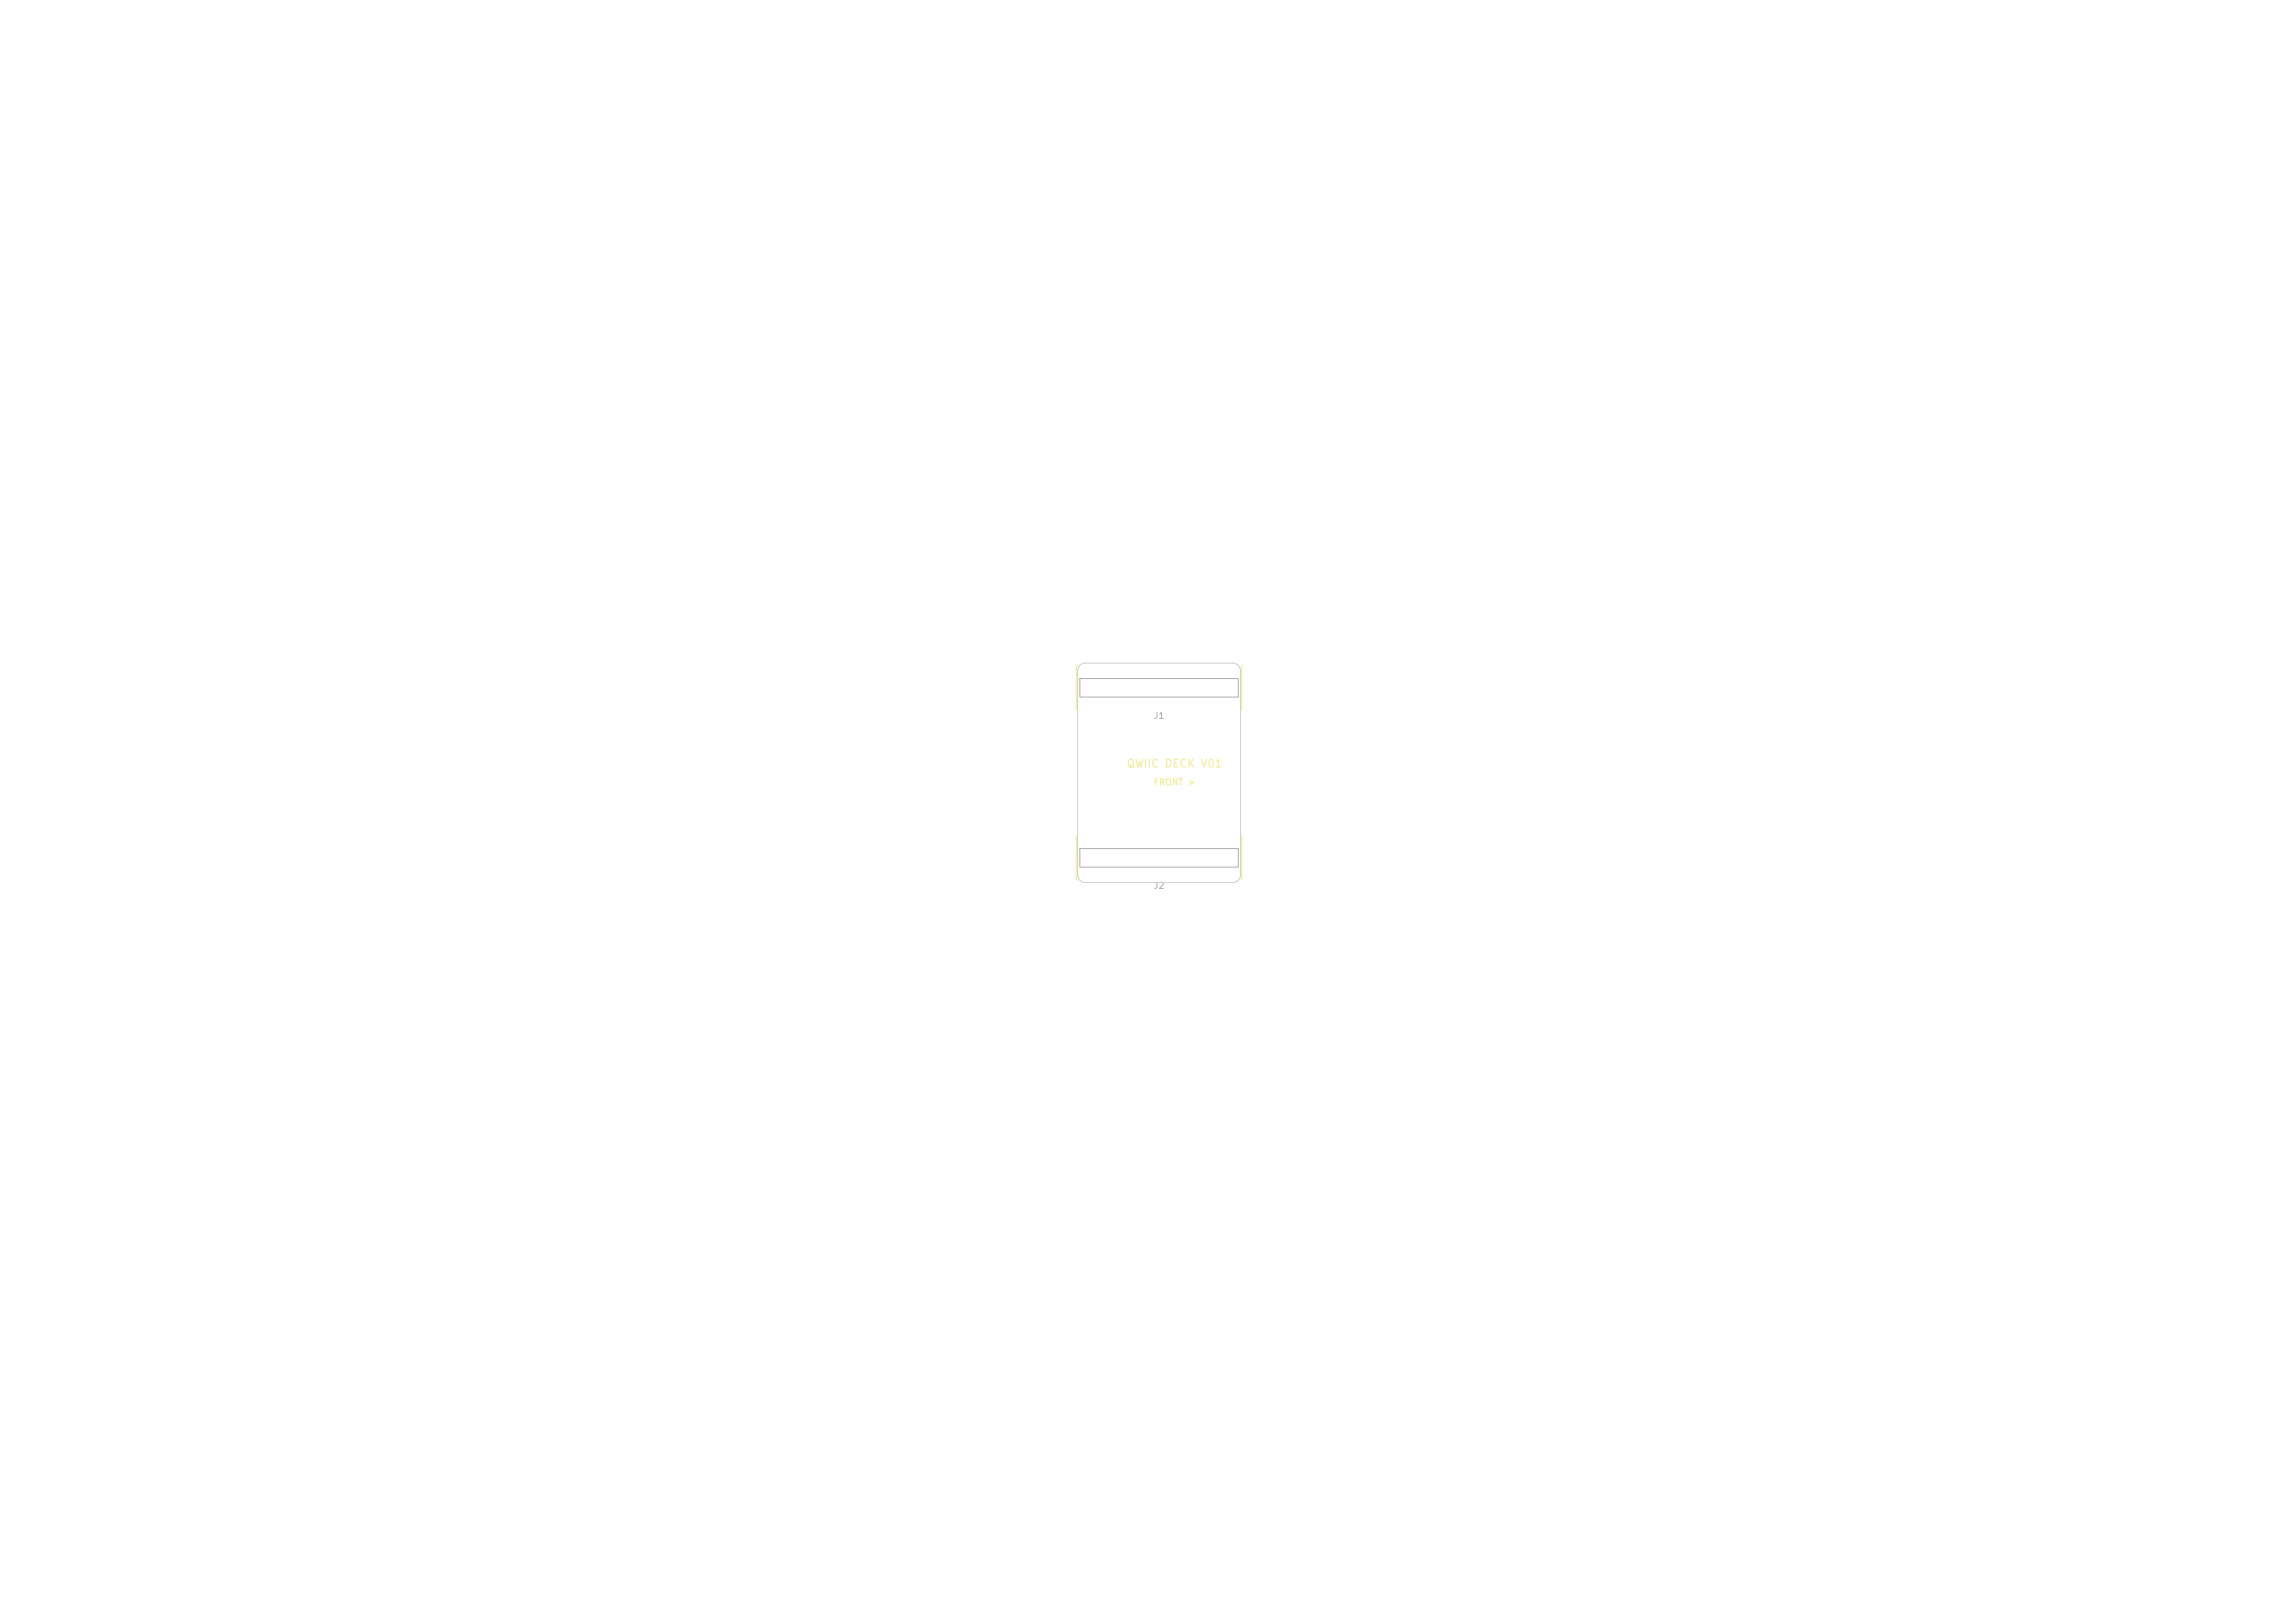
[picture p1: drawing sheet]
<svg xmlns="http://www.w3.org/2000/svg" width="297mm" height="210mm" viewBox="0 0 297 210" stroke-linecap="round" stroke-linejoin="round" font-family="sans-serif">
<defs><g id="words">
<text font-size="1" fill="#f2eda1" x="145.7" y="99.6">QWIIC DECK V01</text>
<g font-size=".8" fill="#afafaf">
<text x="149.2" y="93.2">J1</text>
<text x="149.2" y="115.2">J2</text>
</g>
<text font-size=".8" fill="#f2eda1" x="149.2" y="101.8">FRONT &gt;</text>
</g></defs>
<path d="M139.8 87.8h20.5v2.4h-20.5zM139.8 109.8h20.5v2.4h-20.5z" fill="none" stroke="#afafaf" stroke-width=".13"/>
<path d="M139.3 86.2v5.7M160.7 86.2v5.7M139.3 108.2v5.7M160.7 108.2v5.7" fill="none" stroke="#f2eda1" stroke-width=".15"/>
<path d="M139.8 86.1l.4-.3h.3h19a1 1 0 0 1 1 1v26.4a1 1 0 0 1-1 1h-19a1 1 0 0 1-1-1v-26.4l.1-.5z" fill="none" stroke="#d0d2cd" stroke-width=".13"/>
<use href="#words"/>
</svg>
